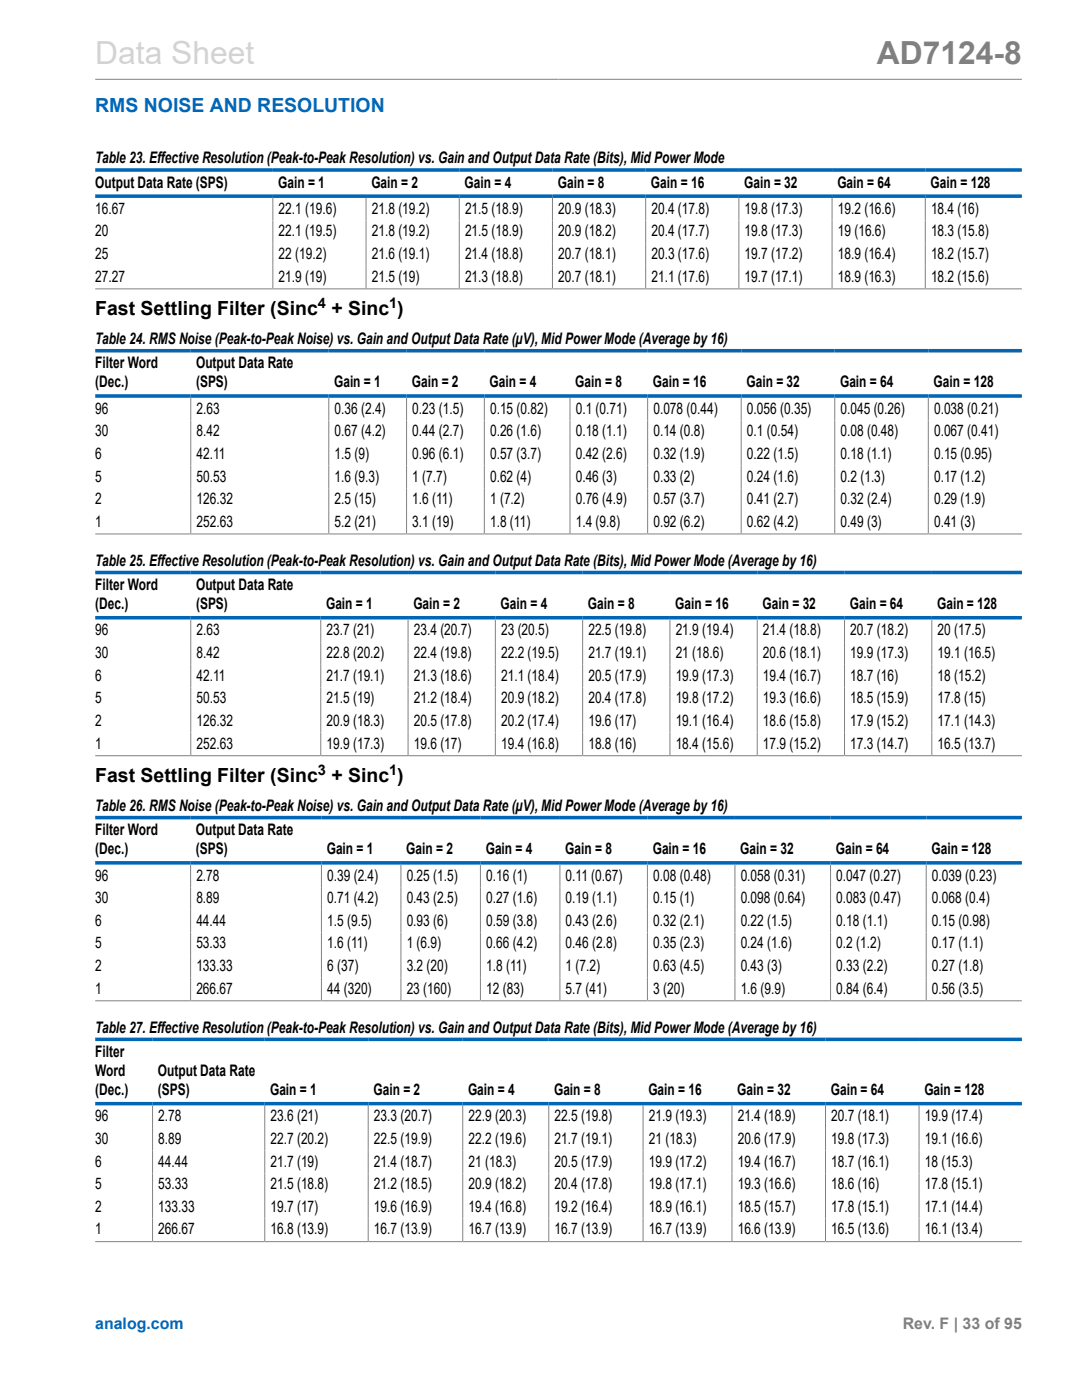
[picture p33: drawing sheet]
<svg xmlns="http://www.w3.org/2000/svg" width="216mm" height="279mm" viewBox="0 0 216 279" stroke-linecap="round" stroke-linejoin="round" font-family="sans-serif">
<defs><g id="words">
<text font-size="6.3" fill="#d3d3d3" x="19" y="12.7">Data Sheet</text>
<text font-size="6.3" fill="#808080" x="175" y="12.7">AD7124-8</text>
<text font-size="3.9" fill="#0067b8" x="19" y="22.3">RMS NOISE AND RESOLUTION</text>
<g font-size="3.9">
<text x="19" y="62.9">Fast Settling Filter (Sinc + Sinc )</text>
<text x="19" y="156">Fast Settling Filter (Sinc + Sinc )</text>
</g>
<g font-size="3.2">
<text x="19" y="32.6">Table 23. Effective Resolution (Peak-to-Peak Resolution) vs. Gain and Output Data Rate (Bits), Mid Power Mode</text>
<text x="19" y="37.5">Output Data Rate (SPS)</text>
<text x="55.5" y="37.5">Gain = 1</text>
<text x="74.1" y="37.5">Gain = 2</text>
<text x="92.7" y="37.5">Gain = 4</text>
<text x="111.3" y="37.5">Gain = 8</text>
<text x="129.9" y="37.5">Gain = 16</text>
<text x="148.5" y="37.5">Gain = 32</text>
<text x="167.1" y="37.5">Gain = 64</text>
<text x="185.7" y="37.5">Gain = 128</text>
<text x="19" y="42.7">16.67</text>
<text x="19" y="47.2">20</text>
<text x="55.6" y="42.7">22.1 (19.6)</text>
<text x="55.6" y="47.2">22.1 (19.5)</text>
<text x="74.2" y="42.7">21.8 (19.2)</text>
<text x="74.2" y="47.2">21.8 (19.2)</text>
<text x="92.8" y="42.7">21.5 (18.9)</text>
<text x="92.8" y="47.2">21.5 (18.9)</text>
<text x="111.4" y="42.7">20.9 (18.3)</text>
<text x="111.4" y="47.2">20.9 (18.2)</text>
<text x="130" y="42.7">20.4 (17.8)</text>
<text x="130" y="47.2">20.4 (17.7)</text>
<text x="148.6" y="42.7">19.8 (17.3)</text>
<text x="148.6" y="47.2">19.8 (17.3)</text>
<text x="167.2" y="42.7">19.2 (16.6)</text>
<text x="167.2" y="47.2">19 (16.6)</text>
<text x="185.8" y="42.7">18.4 (16)</text>
<text x="185.8" y="47.2">18.3 (15.8)</text>
<text x="19" y="51.7">25</text>
<text x="55.6" y="51.7">22 (19.2)</text>
<text x="74.2" y="51.7">21.6 (19.1)</text>
<text x="92.8" y="51.7">21.4 (18.8)</text>
<text x="111.4" y="51.7">20.7 (18.1)</text>
<text x="130" y="51.7">20.3 (17.6)</text>
<text x="148.6" y="51.7">19.7 (17.2)</text>
<text x="167.2" y="51.7">18.9 (16.4)</text>
<text x="185.8" y="51.7">18.2 (15.7)</text>
<text x="19" y="56.2">27.27</text>
<text x="55.6" y="56.2">21.9 (19)</text>
<text x="74.2" y="56.2">21.5 (19)</text>
<text x="92.8" y="56.2">21.3 (18.8)</text>
<text x="111.4" y="56.2">20.7 (18.1)</text>
<text x="130" y="56.2">21.1 (17.6)</text>
<text x="148.6" y="56.2">19.7 (17.1)</text>
<text x="167.2" y="56.2">18.9 (16.3)</text>
<text x="185.8" y="56.2">18.2 (15.6)</text>
<text x="19" y="68.7">Table 24. RMS Noise (Peak-to-Peak Noise) vs. Gain and Output Data Rate (µV), Mid Power Mode (Average by 16)</text>
<text x="19" y="73.5">Filter Word</text>
<text x="19" y="77.3">(Dec.)</text>
<text x="39.1" y="73.5">Output Data Rate</text>
<text x="39.1" y="77.3">(SPS)</text>
<text x="66.7" y="77.3">Gain = 1</text>
<text x="82.2" y="77.3">Gain = 2</text>
<text x="97.7" y="77.3">Gain = 4</text>
<text x="114.8" y="77.3">Gain = 8</text>
<text x="130.3" y="77.3">Gain = 16</text>
<text x="149" y="77.3">Gain = 32</text>
<text x="167.6" y="77.3">Gain = 64</text>
<text x="186.3" y="77.3">Gain = 128</text>
<text x="19" y="82.6">96</text>
<text x="39.2" y="82.6">2.63</text>
<text x="66.8" y="82.6">0.36 (2.4)</text>
<text x="82.3" y="82.6">0.23 (1.5)</text>
<text x="97.8" y="82.6">0.15 (0.82)</text>
<text x="114.9" y="82.6">0.1 (0.71)</text>
<text x="130.4" y="82.6">0.078 (0.44)</text>
<text x="149" y="82.6">0.056 (0.35)</text>
<text x="167.7" y="82.6">0.045 (0.26)</text>
<text x="186.4" y="82.6">0.038 (0.21)</text>
<text x="19" y="87.1">30</text>
<text x="39.2" y="87.1">8.42</text>
<text x="66.8" y="87.1">0.67 (4.2)</text>
<text x="82.3" y="87.1">0.44 (2.7)</text>
<text x="97.8" y="87.1">0.26 (1.6)</text>
<text x="114.9" y="87.1">0.18 (1.1)</text>
<text x="130.4" y="87.1">0.14 (0.8)</text>
<text x="149" y="87.1">0.1 (0.54)</text>
<text x="167.7" y="87.1">0.08 (0.48)</text>
<text x="186.4" y="87.1">0.067 (0.41)</text>
<text x="19" y="91.6">6</text>
<text x="39.2" y="91.6">42.11</text>
<text x="66.8" y="91.6">1.5 (9)</text>
<text x="82.3" y="91.6">0.96 (6.1)</text>
<text x="97.8" y="91.6">0.57 (3.7)</text>
<text x="114.9" y="91.6">0.42 (2.6)</text>
<text x="130.4" y="91.6">0.32 (1.9)</text>
<text x="149" y="91.6">0.22 (1.5)</text>
<text x="167.7" y="91.6">0.18 (1.1)</text>
<text x="186.4" y="91.6">0.15 (0.95)</text>
<text x="19" y="96.1">5</text>
<text x="19" y="100.6">2</text>
<text x="39.2" y="96.1">50.53</text>
<text x="39.2" y="100.6">126.32</text>
<text x="66.8" y="96.1">1.6 (9.3)</text>
<text x="66.8" y="100.6">2.5 (15)</text>
<text x="82.3" y="96.1">1 (7.7)</text>
<text x="82.3" y="100.6">1.6 (11)</text>
<text x="97.8" y="96.1">0.62 (4)</text>
<text x="97.8" y="100.6">1 (7.2)</text>
<text x="114.9" y="96.1">0.46 (3)</text>
<text x="114.9" y="100.6">0.76 (4.9)</text>
<text x="130.4" y="96.1">0.33 (2)</text>
<text x="130.4" y="100.6">0.57 (3.7)</text>
<text x="149" y="96.1">0.24 (1.6)</text>
<text x="149" y="100.6">0.41 (2.7)</text>
<text x="167.7" y="96.1">0.2 (1.3)</text>
<text x="167.7" y="100.6">0.32 (2.4)</text>
<text x="186.4" y="96.1">0.17 (1.2)</text>
<text x="186.4" y="100.6">0.29 (1.9)</text>
<text x="19" y="105.1">1</text>
<text x="39.2" y="105.1">252.63</text>
<text x="66.8" y="105.1">5.2 (21)</text>
<text x="82.3" y="105.1">3.1 (19)</text>
<text x="97.8" y="105.1">1.8 (11)</text>
<text x="114.9" y="105.1">1.4 (9.8)</text>
<text x="130.4" y="105.1">0.92 (6.2)</text>
<text x="149" y="105.1">0.62 (4.2)</text>
<text x="167.7" y="105.1">0.49 (3)</text>
<text x="186.4" y="105.1">0.41 (3)</text>
<text x="19" y="112.9">Table 25. Effective Resolution (Peak-to-Peak Resolution) vs. Gain and Output Data Rate (Bits), Mid Power Mode (Average by 16)</text>
<text x="19" y="117.8">Filter Word</text>
<text x="39.1" y="117.8">Output Data Rate</text>
<text x="19" y="121.6">(Dec.)</text>
<text x="39.1" y="121.6">(SPS)</text>
<text x="65.1" y="121.6">Gain = 1</text>
<text x="82.5" y="121.6">Gain = 2</text>
<text x="99.9" y="121.6">Gain = 4</text>
<text x="117.3" y="121.6">Gain = 8</text>
<text x="134.7" y="121.6">Gain = 16</text>
<text x="152.2" y="121.6">Gain = 32</text>
<text x="169.6" y="121.6">Gain = 64</text>
<text x="187" y="121.6">Gain = 128</text>
<text x="19" y="126.8">96</text>
<text x="19" y="131.3">30</text>
<text x="39.2" y="126.8">2.63</text>
<text x="39.2" y="131.3">8.42</text>
<text x="65.2" y="126.8">23.7 (21)</text>
<text x="65.2" y="131.3">22.8 (20.2)</text>
<text x="82.6" y="126.8">23.4 (20.7)</text>
<text x="82.6" y="131.3">22.4 (19.8)</text>
<text x="100" y="126.8">23 (20.5)</text>
<text x="100" y="131.3">22.2 (19.5)</text>
<text x="117.4" y="126.8">22.5 (19.8)</text>
<text x="117.4" y="131.3">21.7 (19.1)</text>
<text x="134.8" y="126.8">21.9 (19.4)</text>
<text x="134.8" y="131.3">21 (18.6)</text>
<text x="152.2" y="126.8">21.4 (18.8)</text>
<text x="152.2" y="131.3">20.6 (18.1)</text>
<text x="169.7" y="126.8">20.7 (18.2)</text>
<text x="169.7" y="131.3">19.9 (17.3)</text>
<text x="187.1" y="126.8">20 (17.5)</text>
<text x="187.1" y="131.3">19.1 (16.5)</text>
<text x="19" y="135.8">6</text>
<text x="39.2" y="135.8">42.11</text>
<text x="65.2" y="135.8">21.7 (19.1)</text>
<text x="82.6" y="135.8">21.3 (18.6)</text>
<text x="100" y="135.8">21.1 (18.4)</text>
<text x="117.4" y="135.8">20.5 (17.9)</text>
<text x="134.8" y="135.8">19.9 (17.3)</text>
<text x="152.2" y="135.8">19.4 (16.7)</text>
<text x="169.7" y="135.8">18.7 (16)</text>
<text x="187.1" y="135.8">18 (15.2)</text>
<text x="19" y="140.4">5</text>
<text x="39.2" y="140.4">50.53</text>
<text x="65.2" y="140.4">21.5 (19)</text>
<text x="82.6" y="140.4">21.2 (18.4)</text>
<text x="100" y="140.4">20.9 (18.2)</text>
<text x="117.4" y="140.4">20.4 (17.8)</text>
<text x="134.8" y="140.4">19.8 (17.2)</text>
<text x="152.2" y="140.4">19.3 (16.6)</text>
<text x="169.7" y="140.4">18.5 (15.9)</text>
<text x="187.1" y="140.4">17.8 (15)</text>
<text x="19" y="144.9">2</text>
<text x="19" y="149.4">1</text>
<text x="39.2" y="144.9">126.32</text>
<text x="39.2" y="149.4">252.63</text>
<text x="65.2" y="144.9">20.9 (18.3)</text>
<text x="65.2" y="149.4">19.9 (17.3)</text>
<text x="82.6" y="144.9">20.5 (17.8)</text>
<text x="82.6" y="149.4">19.6 (17)</text>
<text x="100" y="144.9">20.2 (17.4)</text>
<text x="100" y="149.4">19.4 (16.8)</text>
<text x="117.4" y="144.9">19.6 (17)</text>
<text x="117.4" y="149.4">18.8 (16)</text>
<text x="134.8" y="144.9">19.1 (16.4)</text>
<text x="134.8" y="149.4">18.4 (15.6)</text>
<text x="152.2" y="144.9">18.6 (15.8)</text>
<text x="152.2" y="149.4">17.9 (15.2)</text>
<text x="169.7" y="144.9">17.9 (15.2)</text>
<text x="169.7" y="149.4">17.3 (14.7)</text>
<text x="187.1" y="144.9">17.1 (14.3)</text>
<text x="187.1" y="149.4">16.5 (13.7)</text>
<text x="19" y="161.8">Table 26. RMS Noise (Peak-to-Peak Noise) vs. Gain and Output Data Rate (µV), Mid Power Mode (Average by 16)</text>
<text x="19" y="166.7">Filter Word</text>
<text x="39.1" y="166.7">Output Data Rate</text>
<text x="19" y="170.5">(Dec.)</text>
<text x="39.1" y="170.5">(SPS)</text>
<text x="65.2" y="170.5">Gain = 1</text>
<text x="81.1" y="170.5">Gain = 2</text>
<text x="96.9" y="170.5">Gain = 4</text>
<text x="112.8" y="170.5">Gain = 8</text>
<text x="130.2" y="170.5">Gain = 16</text>
<text x="147.7" y="170.5">Gain = 32</text>
<text x="166.8" y="170.5">Gain = 64</text>
<text x="185.9" y="170.5">Gain = 128</text>
<text x="19" y="175.7">96</text>
<text x="39.2" y="175.7">2.78</text>
<text x="65.3" y="175.7">0.39 (2.4)</text>
<text x="81.1" y="175.7">0.25 (1.5)</text>
<text x="97" y="175.7">0.16 (1)</text>
<text x="112.9" y="175.7">0.11 (0.67)</text>
<text x="130.3" y="175.7">0.08 (0.48)</text>
<text x="147.8" y="175.7">0.058 (0.31)</text>
<text x="166.9" y="175.7">0.047 (0.27)</text>
<text x="186" y="175.7">0.039 (0.23)</text>
<text x="19" y="180.2">30</text>
<text x="19" y="184.8">6</text>
<text x="39.2" y="180.2">8.89</text>
<text x="39.2" y="184.8">44.44</text>
<text x="65.3" y="180.2">0.71 (4.2)</text>
<text x="65.3" y="184.8">1.5 (9.5)</text>
<text x="81.1" y="180.2">0.43 (2.5)</text>
<text x="81.1" y="184.8">0.93 (6)</text>
<text x="97" y="180.2">0.27 (1.6)</text>
<text x="97" y="184.8">0.59 (3.8)</text>
<text x="112.9" y="180.2">0.19 (1.1)</text>
<text x="112.9" y="184.8">0.43 (2.6)</text>
<text x="130.3" y="180.2">0.15 (1)</text>
<text x="130.3" y="184.8">0.32 (2.1)</text>
<text x="147.8" y="180.2">0.098 (0.64)</text>
<text x="147.8" y="184.8">0.22 (1.5)</text>
<text x="166.9" y="180.2">0.083 (0.47)</text>
<text x="166.9" y="184.8">0.18 (1.1)</text>
<text x="186" y="180.2">0.068 (0.4)</text>
<text x="186" y="184.8">0.15 (0.98)</text>
<text x="19" y="189.3">5</text>
<text x="39.2" y="189.3">53.33</text>
<text x="65.3" y="189.3">1.6 (11)</text>
<text x="81.1" y="189.3">1 (6.9)</text>
<text x="97" y="189.3">0.66 (4.2)</text>
<text x="112.9" y="189.3">0.46 (2.8)</text>
<text x="130.3" y="189.3">0.35 (2.3)</text>
<text x="147.8" y="189.3">0.24 (1.6)</text>
<text x="166.9" y="189.3">0.2 (1.2)</text>
<text x="186" y="189.3">0.17 (1.1)</text>
<text x="19" y="193.8">2</text>
<text x="39.2" y="193.8">133.33</text>
<text x="65.3" y="193.8">6 (37)</text>
<text x="81.1" y="193.8">3.2 (20)</text>
<text x="97" y="193.8">1.8 (11)</text>
<text x="112.9" y="193.8">1 (7.2)</text>
<text x="130.3" y="193.8">0.63 (4.5)</text>
<text x="147.8" y="193.8">0.43 (3)</text>
<text x="166.9" y="193.8">0.33 (2.2)</text>
<text x="186" y="193.8">0.27 (1.8)</text>
<text x="19" y="198.3">1</text>
<text x="39.2" y="198.3">266.67</text>
<text x="65.3" y="198.3">44 (320)</text>
<text x="81.1" y="198.3">23 (160)</text>
<text x="97" y="198.3">12 (83)</text>
<text x="112.9" y="198.3">5.7 (41)</text>
<text x="130.3" y="198.3">3 (20)</text>
<text x="147.8" y="198.3">1.6 (9.9)</text>
<text x="166.9" y="198.3">0.84 (6.4)</text>
<text x="186" y="198.3">0.56 (3.5)</text>
<text x="19" y="206.1">Table 27. Effective Resolution (Peak-to-Peak Resolution) vs. Gain and Output Data Rate (Bits), Mid Power Mode (Average by 16)</text>
<text x="19" y="210.9">Filter</text>
<text x="19" y="214.8">Word</text>
<text x="31.5" y="214.8">Output Data Rate</text>
<text x="19" y="218.6">(Dec.)</text>
<text x="31.5" y="218.6">(SPS)</text>
<text x="53.9" y="218.6">Gain = 1</text>
<text x="74.5" y="218.6">Gain = 2</text>
<text x="93.4" y="218.6">Gain = 4</text>
<text x="110.6" y="218.6">Gain = 8</text>
<text x="129.4" y="218.6">Gain = 16</text>
<text x="147.1" y="218.6">Gain = 32</text>
<text x="165.8" y="218.6">Gain = 64</text>
<text x="184.4" y="218.6">Gain = 128</text>
<text x="19" y="223.8">96</text>
<text x="31.6" y="223.8">2.78</text>
<text x="54" y="223.8">23.6 (21)</text>
<text x="74.6" y="223.8">23.3 (20.7)</text>
<text x="93.5" y="223.8">22.9 (20.3)</text>
<text x="110.6" y="223.8">22.5 (19.8)</text>
<text x="129.5" y="223.8">21.9 (19.3)</text>
<text x="147.2" y="223.8">21.4 (18.9)</text>
<text x="165.9" y="223.8">20.7 (18.1)</text>
<text x="184.5" y="223.8">19.9 (17.4)</text>
<text x="19" y="228.3">30</text>
<text x="19" y="232.8">6</text>
<text x="31.6" y="228.3">8.89</text>
<text x="31.6" y="232.8">44.44</text>
<text x="54" y="228.3">22.7 (20.2)</text>
<text x="54" y="232.8">21.7 (19)</text>
<text x="74.6" y="228.3">22.5 (19.9)</text>
<text x="74.6" y="232.8">21.4 (18.7)</text>
<text x="93.5" y="228.3">22.2 (19.6)</text>
<text x="93.5" y="232.8">21 (18.3)</text>
<text x="110.6" y="228.3">21.7 (19.1)</text>
<text x="110.6" y="232.8">20.5 (17.9)</text>
<text x="129.5" y="228.3">21 (18.3)</text>
<text x="129.5" y="232.8">19.9 (17.2)</text>
<text x="147.2" y="228.3">20.6 (17.9)</text>
<text x="147.2" y="232.8">19.4 (16.7)</text>
<text x="165.9" y="228.3">19.8 (17.3)</text>
<text x="165.9" y="232.8">18.7 (16.1)</text>
<text x="184.5" y="228.3">19.1 (16.6)</text>
<text x="184.5" y="232.8">18 (15.3)</text>
<text x="19" y="237.3">5</text>
<text x="31.6" y="237.3">53.33</text>
<text x="54" y="237.3">21.5 (18.8)</text>
<text x="74.6" y="237.3">21.2 (18.5)</text>
<text x="93.5" y="237.3">20.9 (18.2)</text>
<text x="110.6" y="237.3">20.4 (17.8)</text>
<text x="129.5" y="237.3">19.8 (17.1)</text>
<text x="147.2" y="237.3">19.3 (16.6)</text>
<text x="165.9" y="237.3">18.6 (16)</text>
<text x="184.5" y="237.3">17.8 (15.1)</text>
<text x="19" y="241.9">2</text>
<text x="31.6" y="241.9">133.33</text>
<text x="54" y="241.9">19.7 (17)</text>
<text x="74.6" y="241.9">19.6 (16.9)</text>
<text x="93.5" y="241.9">19.4 (16.8)</text>
<text x="110.6" y="241.9">19.2 (16.4)</text>
<text x="129.5" y="241.9">18.9 (16.1)</text>
<text x="147.2" y="241.9">18.5 (15.7)</text>
<text x="165.9" y="241.9">17.8 (15.1)</text>
<text x="184.5" y="241.9">17.1 (14.4)</text>
<text x="19" y="246.4">1</text>
<text x="31.6" y="246.4">266.67</text>
<text x="54" y="246.4">16.8 (13.9)</text>
<text x="74.6" y="246.4">16.7 (13.9)</text>
<text x="93.5" y="246.4">16.7 (13.9)</text>
<text x="110.6" y="246.4">16.7 (13.9)</text>
<text x="129.5" y="246.4">16.7 (13.9)</text>
<text x="147.2" y="246.4">16.6 (13.9)</text>
<text x="165.9" y="246.4">16.5 (13.6)</text>
<text x="184.5" y="246.4">16.1 (13.4)</text>
</g>
<text font-size="3.2" fill="#0067b8" x="19" y="265.3">analog.com</text>
<text font-size="3.2" fill="#808080" x="180.1" y="265.3">Rev. F | 33 of 95</text>
<g font-size="2.9">
<text x="63.4" y="61.6">4</text>
<text x="77.7" y="61.6">1</text>
<text x="63.4" y="154.7">3</text>
<text x="77.7" y="154.7">1</text>
</g>
</g></defs>
<g fill="none" stroke="#808080" stroke-width=".2">
<path d="M19 15.8h184.9M54.4 39.5v18.1M73 39.5v18.1M91.6 39.5v18.1M110.2 39.5v18.1M128.8 39.5v18.1M147.4 39.5v18.1M166 39.5v18.1M184.6 39.5v18.1M19 57.7h184.9M38.1 79.4v27.1M65.6 79.4v27.1"/>
<path d="M81.1 79.4v27.1M96.6 79.4v27.1M113.7 79.4v27.1M129.2 79.4v27.1M147.9 79.4v27.1M166.6 79.4v27.1M185.2 79.4v27.1M19 106.6h184.9M38.1 123.6v27.1M64 123.6v27.1M81.4 123.6v27.1M98.8 123.6v27.1"/>
<path d="M116.3 123.6v27.1M133.7 123.6v27.1M151.1 123.6v27.1M168.5 123.6v27.1M185.9 123.6v27.1M19 150.8h184.9M38 172.6v27M64.1 172.6v27M80 172.6v27M95.9 172.6v27M111.7 172.6v27M129.2 172.6v27"/>
<path d="M146.6 172.6v27M165.7 172.6v27M184.8 172.6v27M19 199.7h184.9M30.4 220.6v27.1M52.8 220.6v27.1M73.5 220.6v27.1M92.3 220.6v27.1M109.5 220.6v27.1M128.3 220.6v27.1M146.1 220.6v27.1M164.7 220.6v27.1"/>
<path d="M183.4 220.6v27.1M19 247.8h184.9"/>
</g>
<path d="M19 33.9h184.9M19 39.1h184.9M19 70h184.9M19 79h184.9M19 114.3h184.9M19 123.3h184.9M19 163.2h184.9M19 172.2h184.9M19 207.4h184.9M19 220.3h184.9" fill="none" stroke="#0067b8" stroke-width=".71"/>
<use href="#words"/>
</svg>
